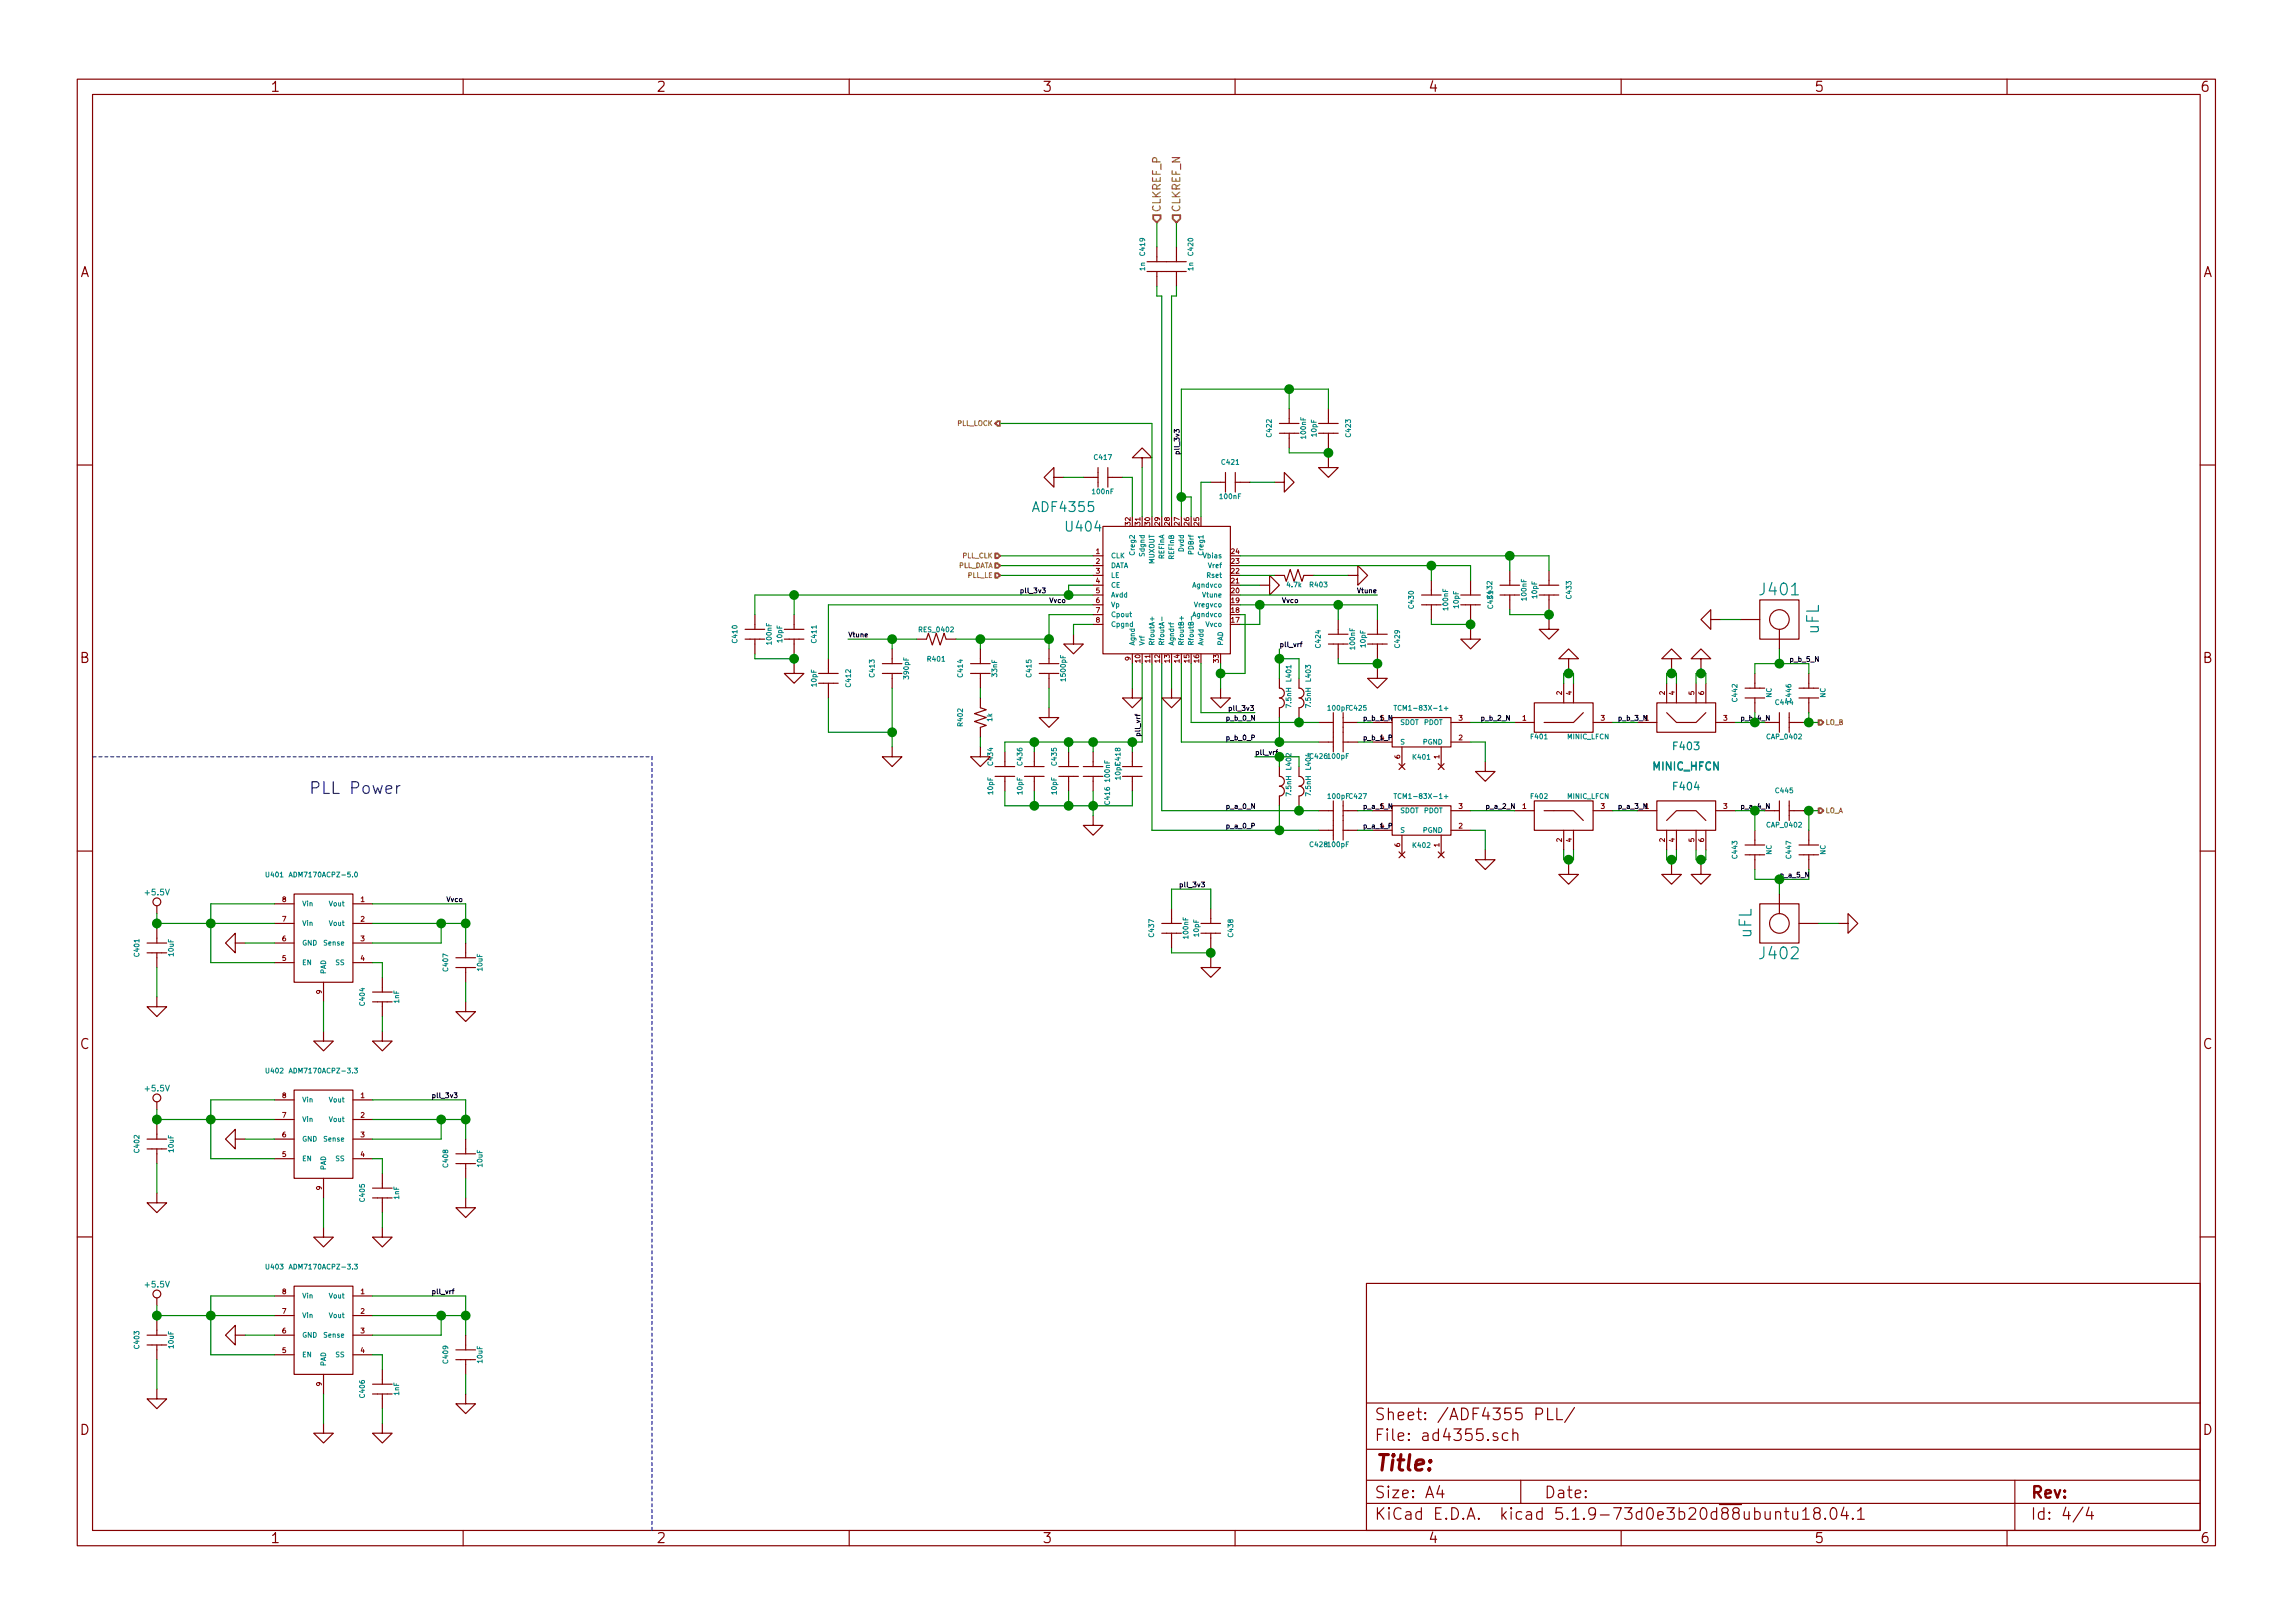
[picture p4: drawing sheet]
<svg xmlns="http://www.w3.org/2000/svg" width="297mm" height="210mm" viewBox="0 0 297 210" stroke-linecap="round" stroke-linejoin="round" font-family="sans-serif">
<defs><g id="words">
<text font-size="2.8" fill="#840000" x="178" y="190.5">Title:</text>
<g font-size="2.1" fill="#008484">
<text x="228.1" y="77.1">J401</text>
<text x="235.6" y="82.2" transform="rotate(-90 235.6 82.2)">uFL</text>
<text x="226.9" y="121.6" transform="rotate(-90 226.9 121.6)">uFL</text>
<text x="228.1" y="124.3">J402</text>
</g>
<text font-size="2.1" fill="#0000c2" x="40" y="102.9">PLL Power</text>
<g font-size="2.1" fill="#840000">
<text x="178" y="184">Sheet: /ADF4355 PLL/</text>
<text x="178" y="186.7">File: ad4355.sch</text>
<text x="178" y="196.9">KiCad E.D.A. kicad 5.1.9-73d0e3b20d88ubuntu18.04.1</text>
<text x="178" y="194.1">Size: A4</text>
<text x="200" y="194.1">Date:</text>
<text x="263" y="194.1">Rev:</text>
<text x="263" y="196.9">Id: 4/4</text>
</g>
<g font-size="1.8" fill="#840000">
<text x="35" y="11.9">1</text>
<text x="85" y="11.9">2</text>
<text x="135" y="11.9">3</text>
<text x="185" y="11.9">4</text>
<text x="235" y="11.9">5</text>
<text x="285" y="11.9">6</text>
<text x="10.4" y="35.9">A</text>
<text x="285.4" y="35.9">A</text>
<text x="10.4" y="85.9">B</text>
<text x="285.4" y="85.9">B</text>
<text x="10.4" y="135.9">C</text>
<text x="285.4" y="135.9">C</text>
<text x="10.4" y="185.9">D</text>
<text x="285.4" y="185.9">D</text>
<text x="35" y="199.9">1</text>
<text x="85" y="199.9">2</text>
<text x="135" y="199.9">3</text>
<text x="185" y="199.9">4</text>
<text x="235" y="199.9">5</text>
<text x="285" y="199.9">6</text>
</g>
<g font-size="1.8" fill="#008484">
<text x="134" y="66.3">ADF4355</text>
<text x="138.2" y="68.9">U404</text>
</g>
<g font-size="1.4" fill="#848400">
<text x="150.3" y="27.6" transform="rotate(-90 150.3 27.6)">CLKREF_P</text>
<text x="152.9" y="27.6" transform="rotate(-90 152.9 27.6)">CLKREF_N</text>
</g>
<g font-size="1.4" fill="#008484">
<text x="214.2" y="99.8">MINIC_HFCN</text>
<text x="216.9" y="97.2">F403</text>
<text x="216.9" y="102.4">F404</text>
</g>
<g font-size="1.1" fill="#008484">
<text x="18.9" y="116">+5.5V</text>
<text x="18.9" y="141.4">+5.5V</text>
<text x="18.9" y="166.8">+5.5V</text>
</g>
<g font-size=".9" fill="#008484">
<text x="148.3" y="35" transform="rotate(-90 148.3 35)">1n</text>
<text x="148.3" y="33" transform="rotate(-90 148.3 33)">C419</text>
<text x="154.6" y="35" transform="rotate(-90 154.6 35)">1n</text>
<text x="154.6" y="33" transform="rotate(-90 154.6 33)">C420</text>
<text x="141.8" y="59.6">C417</text>
<text x="164.7" y="56.5" transform="rotate(-90 164.7 56.5)">C422</text>
<text x="169.2" y="56.8" transform="rotate(-90 169.2 56.8)">100nF</text>
<text x="170.5" y="56.5" transform="rotate(-90 170.5 56.5)">10pF</text>
<text x="175" y="56.5" transform="rotate(-90 175 56.5)">C423</text>
<text x="141.6" y="64">100nF</text>
<text x="158.1" y="64.6">100nF</text>
<text x="158.3" y="60.2">C421</text>
<text x="147" y="71.7" transform="rotate(-90 147 71.7)">Creg2</text>
<text x="148.3" y="72" transform="rotate(-90 148.3 72)">Sdgnd</text>
<text x="153.3" y="71.4" transform="rotate(-90 153.3 71.4)">Dvdd</text>
<text x="154.6" y="71.7" transform="rotate(-90 154.6 71.7)">PDBrf</text>
<text x="155.9" y="71.7" transform="rotate(-90 155.9 71.7)">Creg1</text>
<text x="143.9" y="72.3">CLK</text>
<text x="143.9" y="73.6">DATA</text>
<text x="143.9" y="74.8">LE</text>
<text x="143.9" y="76.1">CE</text>
<text x="143.9" y="77.4">Avdd</text>
<text x="149.5" y="73" transform="rotate(-90 149.5 73)">MUXOUT</text>
<text x="150.8" y="72.4" transform="rotate(-90 150.8 72.4)">REFinA</text>
<text x="152.1" y="72.4" transform="rotate(-90 152.1 72.4)">REFinB</text>
<text x="154.6" y="76.1">Agndvco</text>
<text x="155.9" y="77.4">Vtune</text>
<text x="156" y="72.3">Vbias</text>
<text x="156.5" y="74.8">Rset</text>
<text x="156.6" y="73.6">Vref</text>
<text x="166.8" y="76.1">4.7k</text>
<text x="169.8" y="76.1">R403</text>
<text x="193.3" y="77.5" transform="rotate(-90 193.3 77.5)">C432</text>
<text x="197.7" y="77.7" transform="rotate(-90 197.7 77.7)">100nF</text>
<text x="199.1" y="77.5" transform="rotate(-90 199.1 77.5)">10pF</text>
<text x="203.6" y="77.5" transform="rotate(-90 203.6 77.5)">C433</text>
<text x="95.5" y="83.2" transform="rotate(-90 95.5 83.2)">C410</text>
<text x="99.9" y="83.4" transform="rotate(-90 99.9 83.4)">100nF</text>
<text x="101.3" y="83.2" transform="rotate(-90 101.3 83.2)">10pF</text>
<text x="105.8" y="83.2" transform="rotate(-90 105.8 83.2)">C411</text>
<text x="119.2" y="81.9">RES_0402</text>
<text x="143.9" y="78.7">Vp</text>
<text x="143.9" y="79.9">Cpout</text>
<text x="143.9" y="81.2">Cpgnd</text>
<text x="147" y="83.7" transform="rotate(-90 147 83.7)">Agnd</text>
<text x="148.3" y="83.7" transform="rotate(-90 148.3 83.7)">Vrf</text>
<text x="149.5" y="83.7" transform="rotate(-90 149.5 83.7)">RfoutA+</text>
<text x="150.8" y="83.7" transform="rotate(-90 150.8 83.7)">RfoutA-</text>
<text x="152.1" y="83.7" transform="rotate(-90 152.1 83.7)">Agndrf</text>
<text x="153.3" y="83.7" transform="rotate(-90 153.3 83.7)">RfoutB+</text>
<text x="154.6" y="79.9">Agndvco</text>
<text x="154.6" y="83.7" transform="rotate(-90 154.6 83.7)">RfoutB-</text>
<text x="154.9" y="78.7">Vregvco</text>
<text x="155.9" y="83.7" transform="rotate(-90 155.9 83.7)">Avdd</text>
<text x="156.3" y="81.2">Vvco</text>
<text x="158.4" y="83.7" transform="rotate(-90 158.4 83.7)">PAD</text>
<text x="171.1" y="83.8" transform="rotate(-90 171.1 83.8)">C424</text>
<text x="176.9" y="83.8" transform="rotate(-90 176.9 83.8)">10pF</text>
<text x="181.3" y="83.8" transform="rotate(-90 181.3 83.8)">C429</text>
<text x="183.1" y="78.8" transform="rotate(-90 183.1 78.8)">C430</text>
<text x="187.6" y="79" transform="rotate(-90 187.6 79)">100nF</text>
<text x="189" y="78.7" transform="rotate(-90 189 78.7)">10pF</text>
<text x="193.4" y="78.8" transform="rotate(-90 193.4 78.8)">C431</text>
<text x="105.8" y="88.9" transform="rotate(-90 105.8 88.9)">10pF</text>
<text x="110.2" y="88.9" transform="rotate(-90 110.2 88.9)">C412</text>
<text x="113.3" y="87.6" transform="rotate(-90 113.3 87.6)">C413</text>
<text x="117.7" y="87.9" transform="rotate(-90 117.7 87.9)">390pF</text>
<text x="120.2" y="85.7">R401</text>
<text x="124.7" y="87.6" transform="rotate(-90 124.7 87.6)">C414</text>
<text x="129.2" y="87.6" transform="rotate(-90 129.2 87.6)">33nF</text>
<text x="133.6" y="87.6" transform="rotate(-90 133.6 87.6)">C415</text>
<text x="138" y="88.1" transform="rotate(-90 138 88.1)">1500pF</text>
<text x="167.3" y="88.2" transform="rotate(-90 167.3 88.2)">L401</text>
<text x="169.8" y="88.2" transform="rotate(-90 169.8 88.2)">L403</text>
<text x="175.5" y="84.1" transform="rotate(-90 175.5 84.1)">100nF</text>
<text x="124.7" y="94" transform="rotate(-90 124.7 94)">R402</text>
<text x="128.5" y="93.4" transform="rotate(-90 128.5 93.4)">1k</text>
<text x="167.3" y="91.6" transform="rotate(-90 167.3 91.6)">7.5nH</text>
<text x="169.8" y="91.6" transform="rotate(-90 169.8 91.6)">7.5nH</text>
<text x="172.1" y="92">100pF C425</text>
<text x="181.3" y="92">TCM1-83X-1+</text>
<text x="181.4" y="93.9">SDOT</text>
<text x="184.5" y="93.9">PDOT</text>
<text x="198.4" y="95.8">F401</text>
<text x="203.1" y="95.8">MINIC_LFCN</text>
<text x="225" y="90.8" transform="rotate(-90 225 90.8)">C442</text>
<text x="229" y="95.8">CAP_0402</text>
<text x="229.5" y="90.4" transform="rotate(-90 229.5 90.4)">NC</text>
<text x="230.1" y="91.3">C444</text>
<text x="232" y="90.8" transform="rotate(-90 232 90.8)">C446</text>
<text x="236.5" y="90.4" transform="rotate(-90 236.5 90.4)">NC</text>
<text x="128.6" y="99.1" transform="rotate(-90 128.6 99.1)">C434</text>
<text x="132.4" y="99.1" transform="rotate(-90 132.4 99.1)">C436</text>
<text x="136.9" y="99.1" transform="rotate(-90 136.9 99.1)">C435</text>
<text x="143.8" y="101.2" transform="rotate(-90 143.8 101.2)">100nF</text>
<text x="145.1" y="101" transform="rotate(-90 145.1 101)">10pFC418</text>
<text x="167.3" y="99.7" transform="rotate(-90 167.3 99.7)">L402</text>
<text x="169.8" y="98.3">C426</text>
<text x="169.8" y="99.7" transform="rotate(-90 169.8 99.7)">L404</text>
<text x="172.1" y="98.3">100pF</text>
<text x="181.4" y="96.4">S</text>
<text x="183.1" y="98.4">K401</text>
<text x="184.4" y="96.4">PGND</text>
<text x="128.6" y="102.9" transform="rotate(-90 128.6 102.9)">10pF</text>
<text x="132.4" y="102.9" transform="rotate(-90 132.4 102.9)">10pF</text>
<text x="136.9" y="102.9" transform="rotate(-90 136.9 102.9)">10pF</text>
<text x="143.8" y="104.2" transform="rotate(-90 143.8 104.2)">C416</text>
<text x="167.3" y="103" transform="rotate(-90 167.3 103)">7.5nH</text>
<text x="169.8" y="103" transform="rotate(-90 169.8 103)">7.5nH</text>
<text x="172.1" y="103.5">100pF C427</text>
<text x="181.3" y="103.5">TCM1-83X-1+</text>
<text x="181.4" y="107.9">S</text>
<text x="181.4" y="105.3">SDOT</text>
<text x="184.4" y="107.9">PGND</text>
<text x="184.5" y="105.3">PDOT</text>
<text x="198.4" y="103.5">F402</text>
<text x="203.1" y="103.5">MINIC_LFCN</text>
<text x="229" y="107.2">CAP_0402</text>
<text x="230.1" y="102.7">C445</text>
<text x="34.5" y="113.6">U401</text>
<text x="38" y="113.6">ADM7170ACPZ-5.0</text>
<text x="169.8" y="109.7">C428</text>
<text x="172.1" y="109.7">100pF</text>
<text x="183.1" y="109.8">K402</text>
<text x="225" y="111.1" transform="rotate(-90 225 111.1)">C443</text>
<text x="229.5" y="110.7" transform="rotate(-90 229.5 110.7)">NC</text>
<text x="232" y="111.1" transform="rotate(-90 232 111.1)">C447</text>
<text x="236.5" y="110.7" transform="rotate(-90 236.5 110.7)">NC</text>
<text x="39.1" y="119.9">Vin</text>
<text x="39.1" y="117.4">Vin</text>
<text x="42.7" y="117.4">Vout</text>
<text x="42.7" y="119.9">Vout</text>
<text x="18" y="123.8" transform="rotate(-90 18 123.8)">C401</text>
<text x="22.5" y="123.8" transform="rotate(-90 22.5 123.8)">10uF</text>
<text x="39.1" y="125">EN</text>
<text x="39.1" y="122.5">GND</text>
<text x="42.1" y="122.5">Sense</text>
<text x="43.5" y="125">SS</text>
<text x="58" y="125.7" transform="rotate(-90 58 125.7)">C407</text>
<text x="62.5" y="125.7" transform="rotate(-90 62.5 125.7)">10uF</text>
<text x="149.5" y="121.3" transform="rotate(-90 149.5 121.3)">C437</text>
<text x="153.9" y="121.5" transform="rotate(-90 153.9 121.5)">100nF</text>
<text x="155.3" y="121.3" transform="rotate(-90 155.3 121.3)">10pF</text>
<text x="159.7" y="121.3" transform="rotate(-90 159.7 121.3)">C438</text>
<text x="42.2" y="126.2" transform="rotate(-90 42.2 126.2)">PAD</text>
<text x="47.2" y="130.2" transform="rotate(-90 47.2 130.2)">C404</text>
<text x="51.7" y="129.9" transform="rotate(-90 51.7 129.9)">1nF</text>
<text x="34.5" y="139">U402</text>
<text x="38" y="139">ADM7170ACPZ-3.3</text>
<text x="39.1" y="142.8">Vin</text>
<text x="42.7" y="142.8">Vout</text>
<text x="18" y="149.2" transform="rotate(-90 18 149.2)">C402</text>
<text x="22.5" y="149.2" transform="rotate(-90 22.5 149.2)">10uF</text>
<text x="39.1" y="147.9">GND</text>
<text x="39.1" y="145.3">Vin</text>
<text x="42.1" y="147.9">Sense</text>
<text x="42.7" y="145.3">Vout</text>
<text x="39.1" y="150.4">EN</text>
<text x="42.2" y="151.6" transform="rotate(-90 42.2 151.6)">PAD</text>
<text x="43.5" y="150.4">SS</text>
<text x="47.2" y="155.6" transform="rotate(-90 47.2 155.6)">C405</text>
<text x="51.7" y="155.3" transform="rotate(-90 51.7 155.3)">1nF</text>
<text x="58" y="151.1" transform="rotate(-90 58 151.1)">C408</text>
<text x="62.5" y="151.1" transform="rotate(-90 62.5 151.1)">10uF</text>
<text x="34.5" y="164.4">U403</text>
<text x="38" y="164.4">ADM7170ACPZ-3.3</text>
<text x="39.1" y="173.3">GND</text>
<text x="39.1" y="170.7">Vin</text>
<text x="39.1" y="168.2">Vin</text>
<text x="42.1" y="173.3">Sense</text>
<text x="42.7" y="168.2">Vout</text>
<text x="42.7" y="170.7">Vout</text>
<text x="18" y="174.6" transform="rotate(-90 18 174.6)">C403</text>
<text x="22.5" y="174.6" transform="rotate(-90 22.5 174.6)">10uF</text>
<text x="39.1" y="175.8">EN</text>
<text x="42.2" y="177" transform="rotate(-90 42.2 177)">PAD</text>
<text x="43.5" y="175.8">SS</text>
<text x="58" y="176.5" transform="rotate(-90 58 176.5)">C409</text>
<text x="62.5" y="176.5" transform="rotate(-90 62.5 176.5)">10uF</text>
<text x="47.2" y="181" transform="rotate(-90 47.2 181)">C406</text>
<text x="51.7" y="180.7" transform="rotate(-90 51.7 180.7)">1nF</text>
</g>
<g font-size=".9" fill="#848400">
<text x="124" y="55.2">PLL_LOCK</text>
<text x="124" y="73.6">PLL_DATA</text>
<text x="124.7" y="72.3">PLL_CLK</text>
<text x="125.3" y="74.8">PLL_LE</text>
<text x="236.5" y="93.9">LO_B</text>
<text x="236.5" y="105.3">LO_A</text>
</g>
<g font-size=".9">
<text x="152.8" y="58.5" transform="rotate(-90 152.8 58.5)">pll_3v3</text>
<text x="132.1" y="76.9">pll_3v3</text>
<text x="176" y="76.9">Vtune</text>
<text x="109.9" y="82.6">Vtune</text>
<text x="135.9" y="78.1">Vvco</text>
<text x="165.7" y="83.8">pll_vrf</text>
<text x="166.2" y="78.1">Vvco</text>
<text x="231.8" y="85.7">p_b_5_N</text>
<text x="147.7" y="95.5" transform="rotate(-90 147.7 95.5)">pll_vrf</text>
<text x="158.7" y="95.9">p_b_0_P</text>
<text x="158.7" y="93.4">p_b_0_N</text>
<text x="159.6" y="92.1">pll_3v3</text>
<text x="176.5" y="95.9">p_b_1_P</text>
<text x="176.5" y="93.4">p_b_1_N</text>
<text x="178.8" y="95.9">4</text>
<text x="178.8" y="93.4">5</text>
<text x="191.8" y="93.4">p_b_2_N</text>
<text x="209.5" y="93.4">p_b_3_N1</text>
<text x="225.4" y="93.4">p_b_4_N</text>
<text x="162.6" y="97.8">pll_vrf</text>
<text x="158.7" y="107.3">p_a_0_P</text>
<text x="158.7" y="104.8">p_a_0_N</text>
<text x="176.5" y="104.8">p_a_1_N</text>
<text x="176.5" y="107.3">p_a_1_P</text>
<text x="178.8" y="107.3">4</text>
<text x="178.8" y="104.8">5</text>
<text x="192.4" y="104.8">p_a_2_N</text>
<text x="209.5" y="104.8">p_a_3_N1</text>
<text x="225.4" y="104.8">p_a_4_N</text>
<text x="230.5" y="113.7">p_a_5_N</text>
<text x="57.8" y="116.9">Vvco</text>
<text x="153.2" y="115">pll_3v3</text>
<text x="55.9" y="142.3">pll_3v3</text>
<text x="55.9" y="167.7">pll_vrf</text>
</g>
<g font-size=".9" fill="#840000">
<text x="142" y="71.8">1</text>
<text x="146.5" y="68" transform="rotate(-90 146.5 68)">32</text>
<text x="147.7" y="68" transform="rotate(-90 147.7 68)">31</text>
<text x="149" y="68" transform="rotate(-90 149 68)">30</text>
<text x="150.3" y="68" transform="rotate(-90 150.3 68)">29</text>
<text x="151.5" y="68" transform="rotate(-90 151.5 68)">28</text>
<text x="152.8" y="68" transform="rotate(-90 152.8 68)">27</text>
<text x="154.1" y="68" transform="rotate(-90 154.1 68)">26</text>
<text x="155.3" y="68" transform="rotate(-90 155.3 68)">25</text>
<text x="159.5" y="71.8">24</text>
<text x="142" y="73">2</text>
<text x="142" y="74.3">3</text>
<text x="142" y="75.6">4</text>
<text x="142" y="76.9">5</text>
<text x="159.5" y="76.9">20</text>
<text x="159.5" y="75.6">21</text>
<text x="159.5" y="74.3">22</text>
<text x="159.5" y="73">23</text>
<text x="142" y="78.1">6</text>
<text x="142" y="79.4">7</text>
<text x="142" y="80.7">8</text>
<text x="159.5" y="80.7">17</text>
<text x="159.5" y="79.4">18</text>
<text x="159.5" y="78.1">19</text>
<text x="146.5" y="85.6" transform="rotate(-90 146.5 85.6)">9</text>
<text x="147.7" y="85.8" transform="rotate(-90 147.7 85.8)">10</text>
<text x="149" y="85.8" transform="rotate(-90 149 85.8)">11</text>
<text x="150.3" y="85.8" transform="rotate(-90 150.3 85.8)">12</text>
<text x="151.5" y="85.8" transform="rotate(-90 151.5 85.8)">13</text>
<text x="152.8" y="85.8" transform="rotate(-90 152.8 85.8)">14</text>
<text x="154.1" y="85.8" transform="rotate(-90 154.1 85.8)">15</text>
<text x="155.3" y="85.8" transform="rotate(-90 155.3 85.8)">16</text>
<text x="157.9" y="85.8" transform="rotate(-90 157.9 85.8)">33</text>
<text x="189" y="95.9">2</text>
<text x="189" y="93.4">3</text>
<text x="197.3" y="93.4">1</text>
<text x="202.3" y="90" transform="rotate(-90 202.3 90)">2</text>
<text x="203.6" y="90" transform="rotate(-90 203.6 90)">4</text>
<text x="207.4" y="93.4">3</text>
<text x="215.7" y="90" transform="rotate(-90 215.7 90)">2</text>
<text x="216.9" y="90" transform="rotate(-90 216.9 90)">4</text>
<text x="219.5" y="90" transform="rotate(-90 219.5 90)">5</text>
<text x="220.8" y="90" transform="rotate(-90 220.8 90)">6</text>
<text x="223.3" y="93.4">3</text>
<text x="181.4" y="98.3" transform="rotate(-90 181.4 98.3)">6</text>
<text x="186.5" y="98.3" transform="rotate(-90 186.5 98.3)">1</text>
<text x="189" y="107.3">2</text>
<text x="189" y="104.8">3</text>
<text x="197.3" y="104.8">1</text>
<text x="207.4" y="104.8">3</text>
<text x="223.3" y="104.8">3</text>
<text x="181.4" y="109.7" transform="rotate(-90 181.4 109.7)">6</text>
<text x="186.5" y="109.7" transform="rotate(-90 186.5 109.7)">1</text>
<text x="202.3" y="109.1" transform="rotate(-90 202.3 109.1)">2</text>
<text x="203.6" y="109.1" transform="rotate(-90 203.6 109.1)">4</text>
<text x="215.7" y="109.1" transform="rotate(-90 215.7 109.1)">2</text>
<text x="216.9" y="109.1" transform="rotate(-90 216.9 109.1)">4</text>
<text x="219.5" y="109.1" transform="rotate(-90 219.5 109.1)">5</text>
<text x="220.8" y="109.1" transform="rotate(-90 220.8 109.1)">6</text>
<text x="36.6" y="119.4">7</text>
<text x="36.6" y="116.9">8</text>
<text x="46.8" y="116.9">1</text>
<text x="46.8" y="119.4">2</text>
<text x="36.6" y="124.5">5</text>
<text x="36.6" y="121.9">6</text>
<text x="46.8" y="121.9">3</text>
<text x="46.8" y="124.5">4</text>
<text x="41.7" y="128.7" transform="rotate(-90 41.7 128.7)">9</text>
<text x="36.6" y="142.3">8</text>
<text x="46.8" y="142.3">1</text>
<text x="36.6" y="149.9">5</text>
<text x="36.6" y="147.3">6</text>
<text x="36.6" y="144.8">7</text>
<text x="46.8" y="144.8">2</text>
<text x="46.8" y="147.3">3</text>
<text x="46.8" y="149.9">4</text>
<text x="41.7" y="154.1" transform="rotate(-90 41.7 154.1)">9</text>
<text x="36.6" y="167.7">8</text>
<text x="46.8" y="167.7">1</text>
<text x="36.6" y="172.7">6</text>
<text x="36.6" y="170.2">7</text>
<text x="46.8" y="170.2">2</text>
<text x="46.8" y="172.7">3</text>
<text x="36.6" y="175.3">5</text>
<text x="41.7" y="179.5" transform="rotate(-90 41.7 179.5)">9</text>
<text x="46.8" y="175.3">4</text>
</g>
</g></defs>
<g fill="none" stroke="#840000" stroke-width=".15">
<path d="M10 10.3h277v189.9h-277zM12 12.2h273v186.1h-273zM60 10.3v1.9M110 10.3v1.9M160 10.3v1.9M210 10.3v1.9M260 10.3v1.9M148.6 33.9h5.1M148.6 35.2h5.1M149.9 32v1.9M149.9 35.2v1.9M152.4 32v1.9"/>
<path d="M152.4 35.2v1.9M148 59.3h1.2l-1.2-1.3-1.3 1.3h1.3v1.3M165.7 54.9h2.6M165.7 56.1h2.6M167 53v1.9M167 56.1v1.9M170.8 54.9h2.6M170.8 56.1h2.6M172.1 59.3v1.3h-1.3l1.3 1.2 1.3-1.2h-1.3M172.1 53v1.9M172.1 56.1v1.9M10 60.2h2"/>
<path d="M97.8 79.6v1.9M102.9 79.6v1.9M136.5 61.8v-1.2l-1.2 1.2 1.2 1.3v-1.3h1.3M140.3 61.8h1.9M141.6 72h1.3M141.6 73.3h1.3M141.6 74.5h1.3M141.6 75.8h1.3M141.6 77.1h1.3M141.6 78.4h1.3M141.6 79.6h1.3M142.2 60.6v2.5"/>
<path d="M142.9 68.2h16.5v16.5h-16.5zM143.5 61.8h1.9M143.5 60.6v2.5M156.8 62.5h1.9M158.7 61.2v2.5M160 62.5h1.9M160 61.2v2.5M163.2 75.8h1.3v1.3l1.2-1.3-1.2-1.3v1.3M165.1 62.5h1.3v-1.3l1.2 1.3-1.2 1.2v-1.2M165.1 74.5h1.3l.2 .8 .5-1.5 .5 1.5 .5-1.5 .6 1.5 .2-.8h1.3M174.6 74.5h1.3v1.3l1.3-1.3-1.3-1.2v1.2M184.1 77.1h2.6"/>
<path d="M184.1 78.4h2.6M185.4 75.2v1.9M185.4 78.4v1.9M189.2 77.1h2.6M189.2 78.4h2.6M190.5 75.2v1.9M190.5 78.4v1.9M194.3 75.8h2.5M194.3 77.1h2.5M195.6 73.9v1.9M195.6 77.1v1.9M199.4 75.8h2.5"/>
<path d="M199.4 77.1h2.5M200.7 73.9v1.9M200.7 77.1v1.9M228 77.7h5v5.1h-5zM285 60.2h2M96.5 81.5h2.6M96.5 82.8h2.6M97.8 82.8v1.9M101.6 81.5h2.5M101.6 82.8h2.5M102.9 86v1.2h-1.3l1.3 1.3 1.2-1.3h-1.2M102.9 82.8v1.9"/>
<path d="M106 87.2h2.6M106 88.5h2.6M107.3 85.3v1.9M107.3 88.5v1.9M114.3 87.2h2.5M114.3 86h2.5M115.6 96.8v1.2h1.2l-1.2 1.3-1.3-1.3h1.3M115.6 84.1v1.9M115.6 87.2v1.9M118.7 82.8h1.3l.3-.8 .5 1.6 .5-1.6 .5 1.6 .5-1.6 .3 .8h1.2M125.7 87.2h2.6M125.7 86h2.6"/>
<path d="M127 96.8v1.2h1.3l-1.3 1.3-1.3-1.3h1.3M127 90.4v1.3l.8 .2-1.6 .6 1.6 .5-1.6 .5 1.6 .5-.8 .2v1.3M127 84.1v1.9M127 87.2v1.9M128.9 99.3h2.5M130.2 97.4v1.9M132.7 99.3h2.6M134 97.4v1.9M134.6 87.2h2.6M134.6 86h2.6M135.9 91.7v1.3h1.3l-1.3 1.2-1.3-1.2h1.3M135.9 84.1v1.9"/>
<path d="M135.9 87.2v1.9M137.2 99.3h2.5M138.4 97.4v1.9M139.1 82.2v1.2h1.2l-1.2 1.3-1.3-1.3h1.3M140.3 99.3h2.6M141.6 97.4v1.9M141.6 80.9h1.3M145.4 99.3h2.6M146.7 89.1v1.3h1.3l-1.3 1.3-1.3-1.3h1.3M146.7 84.7v1.3M146.7 97.4v1.9M151.8 89.1v1.3h1.2l-1.2 1.3-1.3-1.3h1.3"/>
<path d="M158.1 89.1v1.3h1.3l-1.3 1.3-1.3-1.3h1.3M165.7 87.9v1.2a.63 .63 0 0 1 .7 .7 .63 .63 0 0 1-.7 .6 .63 .63 0 0 1 .7 .7 .63 .63 0 0 1-.7 .6v1.3M165.7 99.3v1.3a.63 .63 0 0 1 .7 .6 .63 .63 0 0 1-.7 .6 .63 .63 0 0 1 .7 .7 .63 .63 0 0 1-.7 .6v1.3M168.3 99.3v1.3a.63 .63 0 0 1 .6 .6 .63 .63 0 0 1-.6 .6 .63 .63 0 0 1 .6 .7 .63 .63 0 0 1-.6 .6v1.3M168.3 87.9v1.2a.63 .63 0 0 1 .6 .7 .63 .63 0 0 1-.6 .6 .63 .63 0 0 1 .6 .7 .63 .63 0 0 1-.6 .6v1.3M170.8 93.6h1.9M170.8 96.1h1.9M172.1 82.2h2.5M172.1 83.4h2.5M172.7 92.3v5.1M173.4 80.3v1.9M173.4 83.4v1.9"/>
<path d="M174 93.6h1.9M174 92.3v5.1M174 96.1h1.9M177.2 82.2h2.5M177.2 83.4h2.5M177.8 93.6h2.5M177.8 96.1h2.5M178.4 86.6v1.3h-1.2l1.2 1.2 1.3-1.2h-1.3M178.4 80.3v1.9M178.4 83.4v1.9M180.3 93h7.7v3.8h-7.7zM181.2 98.9l.8 .8"/>
<path d="M181.6 96.8v2.5M182 98.9l-.8 .8M186.3 98.9l.8 .8M186.7 96.8v2.5M187.1 98.9l-.8 .8M188 93.6h2.5M188 96.1h2.5M190.5 81.5v1.3h-1.3l1.3 1.3 1.3-1.3h-1.3M192.4 98.7v1.2h1.3l-1.3 1.3-1.3-1.3h1.3M196.2 93.6h2.6M198.8 91.1h7.6v3.8h-7.6zM200.7 80.3v1.2h-1.3l1.3 1.3 1.2-1.3h-1.2"/>
<path d="M202.6 88.5v2.6M203.2 85.3h1.3l-1.3-1.2-1.3 1.2h1.3v1.3M203.8 88.5v2.6M205.1 92.3l-1.3 1.3h-3.8M206.4 93.6h2.5M212.1 93.6h2.5M214.6 91.1h7.6v3.8h-7.6zM215.9 92.3l1.3 1.3h2.5l1.3-1.3M215.9 88.5v2.6M216.5 85.3h1.3l-1.3-1.2-1.2 1.2h1.2v1.3M217.2 88.5v2.6M219.7 88.5v2.6"/>
<path d="M220.3 85.3h1.3l-1.3-1.2-1.2 1.2h1.2v1.3M221 88.5v2.6M221.6 80.3v1.2l-1.3-1.2 1.3-1.3v1.3h1.3M222.2 93.6h2.6M225.4 80.3h2.6M226.1 90.4h2.5M226.1 89.1h2.5M227.3 87.2v1.9M227.3 90.4v1.9M228.6 93.6h1.9M230.5 81.5v2.6M230.5 92.3v2.6"/>
<path d="M231.8 93.6h1.9M231.8 92.3v2.6M233 90.4h2.6M233 89.1h2.6M234.3 87.2v1.9M234.3 90.4v1.9M10 110.3h2M20.3 117.3v1.1M35.6 119.6h2.5M35.6 117.1h2.5M38.1 115.8h7.6v11.4h-7.6zM45.7 119.6h2.6"/>
<path d="M45.7 117.1h2.6M128.9 100.6h2.5M130.2 100.6v1.9M132.7 100.6h2.6M134 100.6v1.9M137.2 100.6h2.5M138.4 100.6v1.9M140.3 100.6h2.6M141.6 105.7v1.2h1.3l-1.3 1.3-1.3-1.3h1.3M141.6 100.6v1.9M145.4 100.6h2.6M146.7 100.6v1.9"/>
<path d="M150.5 119.6h2.5M151.8 117.7v1.9M155.6 119.6h2.5M156.8 117.7v1.9M170.8 105h1.9M170.8 107.6h1.9M172.7 103.8v5M174 105h1.9M174 103.8v5M174 107.6h1.9M177.8 105h2.5M177.8 107.6h2.5"/>
<path d="M180.3 104.4h7.7v3.8h-7.7zM181.2 110.4l.8 .7M181.6 108.2v2.5M182 110.4l-.8 .7M186.3 110.4l.8 .7M186.7 108.2v2.5M187.1 110.4l-.8 .7M188 105h2.5M188 107.6h2.5M192.4 110.1v1.3h1.3l-1.3 1.2-1.3-1.2h1.3M196.2 105h2.6M198.8 103.8h7.6v3.8h-7.6z"/>
<path d="M200 105h3.8l1.3 1.3M202.6 107.6v2.5M203.2 112v1.3h-1.3l1.3 1.2 1.3-1.2h-1.3M203.8 107.6v2.5M206.4 105h2.5M212.1 105h2.5M214.6 103.8h7.6v3.8h-7.6zM215.9 106.3l1.3-1.3h2.5l1.3 1.3M215.9 107.6v2.5M216.5 112v1.3h-1.2l1.2 1.2 1.3-1.2h-1.3M217.2 107.6v2.5M219.7 107.6v2.5"/>
<path d="M220.3 112v1.3h-1.2l1.2 1.2 1.3-1.2h-1.3M221 107.6v2.5M222.2 105h2.6M226.1 109.5h2.5M226.1 110.7h2.5M227.3 107.6v1.9M227.3 110.7v1.9M228 117.1h5v5.1h-5zM228.6 105h1.9M230.5 103.8v2.5M230.5 115.8v2.6M231.8 105h1.9"/>
<path d="M231.8 103.8v2.5M233 119.6h2.6M233 109.5h2.6M233 110.7h2.6M234.3 107.6v1.9M234.3 110.7v1.9M238.1 119.6h1.3v-1.2l1.3 1.2-1.3 1.3v-1.3M285 110.3h2M19 122.2h2.6M19 123.4h2.6M20.3 129.2v1.2h1.3l-1.3 1.3-1.3-1.3h1.3M20.3 120.3v1.9"/>
<path d="M20.3 123.4v1.9M30.5 122.2v-1.3l-1.3 1.3 1.3 1.2v-1.2h1.2M35.6 122.2h2.5M35.6 124.7h2.5M41.9 133.6v1.3h1.3l-1.3 1.2-1.3-1.2h1.3M41.9 127.2v2.6M45.7 122.2h2.6M45.7 124.7h2.6M48.3 128.5h2.5M48.3 129.8h2.5M49.5 133.6v1.3h1.3l-1.3 1.2-1.2-1.2h1.2M49.5 126.6v1.9"/>
<path d="M49.5 129.8v1.9M59.1 124.1h2.5M59.1 125.3h2.5M60.3 129.8v1.3h1.3l-1.3 1.2-1.2-1.2h1.2M60.3 122.2v1.9M60.3 125.3v1.9M150.5 120.9h2.5M151.8 120.9v1.9M155.6 120.9h2.5M156.8 124.1v1.2h-1.2l1.2 1.3 1.3-1.3h-1.3M156.8 120.9v1.9M19 147.6h2.6"/>
<path d="M19 148.8h2.6M20.3 154.6v1.2h1.3l-1.3 1.3-1.3-1.3h1.3M20.3 142.7v1.1M20.3 145.7v1.9M20.3 148.8v1.9M30.5 147.6v-1.3l-1.3 1.3 1.3 1.2v-1.2h1.2M35.6 147.6h2.5M35.6 142.5h2.5M35.6 145h2.5M35.6 150.1h2.5M38.1 141.2h7.6v11.4h-7.6zM41.9 159v1.3h1.3l-1.3 1.2-1.3-1.2h1.3"/>
<path d="M41.9 152.6v2.6M45.7 147.6h2.6M45.7 142.5h2.6M45.7 145h2.6M45.7 150.1h2.6M48.3 153.9h2.5M48.3 155.2h2.5M49.5 159v1.3h1.3l-1.3 1.2-1.2-1.2h1.2M49.5 152v1.9M49.5 155.2v1.9M59.1 149.5h2.5M59.1 150.7h2.5"/>
<path d="M60.3 155.2v1.3h1.3l-1.3 1.2-1.2-1.2h1.2M60.3 147.6v1.9M60.3 150.7v1.9M10 160.2h2M19 173h2.6M19 174.2h2.6M20.3 180v1.2h1.3l-1.3 1.3-1.3-1.3h1.3M20.3 168.1v1.1M20.3 171.1v1.9M20.3 174.2v1.9M30.5 173v-1.3l-1.3 1.3 1.3 1.2v-1.2h1.2M35.6 173h2.5"/>
<path d="M35.6 167.9h2.5M35.6 170.4h2.5M35.6 175.5h2.5M38.1 166.6h7.6v11.4h-7.6zM41.9 178v2.6M45.7 173h2.6M45.7 167.9h2.6M45.7 170.4h2.6M45.7 175.5h2.6M48.3 179.3h2.5M49.5 177.4v1.9M59.1 174.9h2.5"/>
<path d="M59.1 176.1h2.5M60.3 173v1.9M60.3 176.1v1.9M177 166.3h108v32h-108zM285 160.2h2M41.9 184.4v1.3h1.3l-1.3 1.2-1.3-1.2h1.3M48.3 180.6h2.5M49.5 184.4v1.3h1.3l-1.3 1.2-1.2-1.2h1.2M49.5 180.6v1.9M60 198.3v1.9M60.3 180.6v1.3h1.3l-1.3 1.2-1.2-1.2h1.2M110 198.3v1.9"/>
<path d="M160 198.3v1.9M177 194.8h108M177 191.8h108M177 187.8h108M177 181.8h108M186.5 192.5l-.4 1h1M186.8 193v1M194 185.7l-.4-.1-.1 .1-.1 .2a.48 .48 0 0 0 .6 .3l.1 .1-.1 .2-.2 .1-.4-.1M195.3 185.7a.5 .5 0 0 0-.6 0l-.1 .6a.47 .47 0 0 0 .6 .3l.1-.1M196 185.7a.38 .38 0 0 1 .6 .1v.8M196 185.1v1.5M197 191.8v3"/>
<path d="M199 183.2l.7-.1a.41 .41 0 0 0-.2-.7h-.5v1.5M200.5 182.4v1.5h.7M201.7 182.4v1.5h.7M204 182.3l-1.3 2M210 198.3v1.9M230 196a.38 .38 0 0 1 .7 0v.8M230 195.8v1M231.2 195.8h.5M231.4 195.3v1.3v.1l.3 .1M232.2 195.8v.8l.1 .1a.4 .4 0 0 0 .6 0M232.9 195.8v1M233.5 195.8l.4-.5v1.5"/>
<path d="M233.5 196.8h.9M235.2 196l-.1-.1-.2-.2 .2-.3a.48 .48 0 0 1 .6 .1l.1 .1a.3 .3 0 0 1-.3 .4h-.3a.48 .48 0 0 0-.1 .7 .53 .53 0 0 0 .6 0 .51 .51 0 0 0-.2-.7M236.4 196.7v.1v-.1v.1M237.3 195.4a.36 .36 0 0 1 .6 .2 .77 .77 0 0 1-.5 1.2 1 1 0 0 1-.1-1.4zM238.9 195.2l-.4 1.1h.9M239.2 195.8v1M240 196.7h.1l-.1 .1-.1-.1h.1v.1M240.6 195.8l.3-.3 .2-.2v1.5M240.6 196.8h.9M260 198.3v1.9M261 191.8v6.5M269.8 195.2l-1.2 2"/>
<path d="M270.6 195.2l-.3 1.1h.9M271 195.8v1"/>
<circle cx="230.5" cy="80.3" r="1.27"/>
<circle cx="20.3" cy="116.8" r=".51"/>
<circle cx="230.5" cy="119.6" r="1.27"/>
<circle cx="20.3" cy="142.2" r=".51"/>
<circle cx="20.3" cy="167.6" r=".51"/>
</g>
<g fill="none" stroke="#008484" stroke-width=".13">
<path d="M146.4 79.5h.2M146.4 79.3v.5l.2 .1M149.3 79.9v.5M150.5 79.9v.5M153.1 79.9v.4M149 80.2h.5M151.4 80.7l.1 .1h.5M151.6 80.7v.2M152.8 80.1h.5M180.6 91.4h.3M180.7 91.4v.6M187.1 91.8h.5"/>
<path d="M187.3 91.5v.5M37.4 113.6l.2-.6 .3 .6M37.5 113.4h.3M46 113h.1a.31 .31 0 0 1 .2 .3 .31 .31 0 0 1-.3 .3l-.1-.2zM180.6 102.8h.3M180.7 102.8v.6M187.1 103.2h.5M187.3 103v.4M37.4 139l.2-.6 .3 .6M37.5 138.8h.3M45.9 138.4h.4l-.2 .2 .2 .1v.2l-.1 .1-.3-.1M37.4 164.4l.2-.6 .3 .6"/>
<path d="M37.5 164.2h.3M45.9 163.8h.4l-.2 .2 .2 .1v.2l-.1 .1-.3-.1"/>
</g>
<path d="M12.1 98h72.4M84.5 98v100.4" fill="none" stroke="#0000c2" stroke-width=".15" stroke-dasharray=".4 .4"/>
<g fill="none" stroke="#008400" stroke-width=".15">
<path d="M149.9 37.1v1.2h.6v28.6M149.9 28.8v3.2M152.4 37.1v1.2h-.6v28.6M152.4 28.8v3.2M129.5 54.9h19.7v12M167 50.4v2.6M167 58v.7h5.1M172.1 53v-2.6h-19.1v16.5M172.1 58v1.3M102.9 77.1v2.5M129.5 72h12.1M129.5 73.3h12.1"/>
<path d="M129.5 74.5h12.1M137.8 61.8h2.5M141.6 77.1h-43.8v2.5M141.6 78.4h-34.3v6.9M141.6 79.6h-5.7v4.5M141.6 75.8h-3.2v1.3M145.4 61.8h1.3v5.1M148 60.6v6.3M153 64.4h1.3v2.5M156.8 62.5h-1.2v4.4M160.7 79.6h.6v7.6h-3.2M160.7 72h40v1.9"/>
<path d="M160.7 73.3h29.8v1.9M160.7 78.4h17.7v1.9M160.7 77.1h17.7M160.7 75.8h2.5M160.7 74.5h4.4M161.9 62.5h3.2M163.2 78.4v2.5h-2.5M170.2 74.5h4.4M173.4 78.4v1.9M185.4 73.3v1.9M195.6 79v.6h5.1M195.6 72v1.9"/>
<path d="M200.7 79v1.3M97.8 84.7v.6h5.1M102.9 84.7v1.3M107.3 90.4v4.5h8.3M109.9 82.8h8.8M115.6 82.8v1.3M115.6 89.1v7.7M123.8 82.8h12.1M127 82.8v1.3M127 89.1v1.3M127 95.5v1.3M134 96.1v1.3"/>
<path d="M135.9 89.1v2.6M138.4 96.1v1.3M141.6 96.1v1.3M141.6 80.9h-2.5v1.3M146.7 86v3.1M146.7 96.1v1.3M148 86v10.1h-17.8v1.3M149.2 86v21.6h21.6M150.5 86v19h20.3M151.8 86v3.1M153 86v10.1h17.8M154.3 86v7.6h16.5"/>
<path d="M155.6 86v6.3h7M158.1 86v3.1M162.6 98h5.7v1.3M165.7 85.3h2.6v2.6M165.7 84.1v3.8M165.7 93v3.1M165.7 98v1.3M168.3 93v.6M173.4 85.3v.7h5M175.9 96.1h1.9M175.9 93.6h1.9M178.4 85.3v1.3"/>
<path d="M185.4 80.3v.6h5.1M190.5 96.1h1.9v2.6M190.5 80.3v1.2M190.5 93.6h5.7M202.6 88.5v-1.3h1.2v1.3M203.2 86.6v.6M208.9 93.6h3.2M215.9 88.5v-1.3h1.3v1.3M216.5 86.6v.6M219.7 88.5v-1.3h1.3v1.3M220.3 86.6v.6M222.9 80.3h2.5"/>
<path d="M227.3 87.2v-1.2h7v1.2M227.3 92.3v1.3h-2.5M230.5 84.1v1.9M233.7 93.6h1.9M234.3 92.3v1.3M20.3 119.6h15.3M20.3 118.4v1.9M35.6 117.1h-8.3v7.6h8.3M48.3 117.1h12v5.1M48.3 119.6h12M57.1 119.6v2.6h-8.8M130.2 102.5v1.9h16.5v-1.9"/>
<path d="M134 102.5v1.9M138.4 102.5v1.9M141.6 102.5v3.2M151.8 117.7v-2.5h5v2.5M165.7 104.4v3.2M168.3 104.4v.6M175.9 105h1.9M175.9 107.6h1.9M190.5 105h5.7M190.5 107.6h1.9v2.5M202.6 110.1v1.3h1.2v-1.3M203.2 111.4v.6"/>
<path d="M208.9 105h3.2M215.9 110.1v1.3h1.3v-1.3M216.5 111.4v.6M219.7 110.1v1.3h1.3v-1.3M220.3 111.4v.6M224.8 105h2.5v2.6M227.3 112.6v1.3h7v-1.3M230.5 113.9v1.9M233.7 105h1.9M234.3 105v2.6M235.6 119.6h2.5M20.3 125.3v3.9"/>
<path d="M31.7 122.2h3.9M41.9 129.8v3.8M48.3 124.7h1.2v1.9M49.5 131.7v1.9M60.3 127.2v2.6M151.8 122.8v.6h5M156.8 122.8v1.3M20.3 145h15.3M20.3 143.8v1.9M20.3 150.7v3.9M31.7 147.6h3.9M35.6 142.5h-8.3v7.6h8.3"/>
<path d="M41.9 155.2v3.8M48.3 150.1h1.2v1.9M48.3 142.5h12v5.1M48.3 145h12M49.5 157.1v1.9M57.1 145v2.6h-8.8M60.3 152.6v2.6M20.3 170.4h15.3M20.3 169.2v1.9M20.3 176.1v3.9M31.7 173h3.9M35.6 167.9h-8.3v7.6h8.3"/>
<path d="M48.3 175.5h1.2v1.9M48.3 167.9h12v5.1M48.3 170.4h12M57.1 170.4v2.6h-8.8M60.3 178v2.6M41.9 180.6v3.8M49.5 182.5v1.9"/>
</g>
<path d="M149.4 27.9h.9v.4l-.4 .5-.5-.5zM151.9 27.9h1v.4l-.5 .5-.5-.5zM129.2 54.6h.3v.6h-.3l-.3-.3zM128.9 71.7h.3l.3 .3-.3 .3h-.3zM128.9 74.2h.3l.3 .3-.3 .3h-.3zM128.9 73h.3l.3 .3-.3 .3h-.3zM235.6 93.3h.3l.3 .3-.3 .3h-.3zM235.6 104.7h.3l.3 .3-.3 .3h-.3z" fill="none" stroke="#848400" stroke-width=".25"/>
<g fill="none" stroke="#000" stroke-width=".13">
<path d="M152.3 58.8h.7M152.4 58.8l-.1-.2 .2-.1h.2v.3M135 76.2h.4l-.2 .2 .2 .1v.3h-.4M147 92.5l.1 .2h.6M147.3 92.5v.3M159.2 92h.3v-.3h-.3v.6M165.3 97.4h.2M165.5 97.1l-.1 .1v.6M168.4 83.4h.3M168.7 83.2l-.2 .1v.5M152.9 114.5h.2l.1 .1v.3h-.3M152.9 114.5v.6"/>
<path d="M58.8 141.6h.4l-.2 .2 .2 .1v.3h-.4M58.6 167.2h.2M58.8 167l-.1 .1v.5"/>
</g>
<path d="M51.4 101.8v1M51.8 101.8h-.3l-.1 .3" fill="none" stroke="#0000c2" stroke-width=".15"/>
<g fill="#008400" stroke="#008400" stroke-width=".25">
<circle cx="216.5" cy="111.4" r=".51"/>
<circle cx="195.6" cy="72" r=".51"/>
<circle cx="138.4" cy="96.1" r=".51"/>
<circle cx="158.1" cy="87.2" r=".51"/>
<circle cx="135.9" cy="82.8" r=".51"/>
<circle cx="141.6" cy="96.1" r=".51"/>
<circle cx="127" cy="82.8" r=".51"/>
<circle cx="115.6" cy="82.8" r=".51"/>
<circle cx="134" cy="96.1" r=".51"/>
<circle cx="200.7" cy="79.6" r=".51"/>
<circle cx="190.5" cy="80.9" r=".51"/>
<circle cx="185.4" cy="73.3" r=".51"/>
<circle cx="163.2" cy="78.4" r=".51"/>
<circle cx="156.8" cy="123.4" r=".51"/>
<circle cx="173.4" cy="78.4" r=".51"/>
<circle cx="178.4" cy="86" r=".51"/>
<circle cx="138.4" cy="77.1" r=".51"/>
<circle cx="138.4" cy="104.4" r=".51"/>
<circle cx="153" cy="64.4" r=".51"/>
<circle cx="165.7" cy="98" r=".51"/>
<circle cx="168.3" cy="93.6" r=".51"/>
<circle cx="134" cy="104.4" r=".51"/>
<circle cx="165.7" cy="96.1" r=".51"/>
<circle cx="168.3" cy="105" r=".51"/>
<circle cx="165.7" cy="107.6" r=".51"/>
<circle cx="172.1" cy="58.7" r=".51"/>
<circle cx="227.3" cy="105" r=".51"/>
<circle cx="230.5" cy="113.9" r=".51"/>
<circle cx="230.5" cy="86" r=".51"/>
<circle cx="234.3" cy="93.6" r=".51"/>
<circle cx="203.2" cy="87.2" r=".51"/>
<circle cx="20.3" cy="145" r=".51"/>
<circle cx="20.3" cy="170.4" r=".51"/>
<circle cx="20.3" cy="119.6" r=".51"/>
<circle cx="227.3" cy="93.6" r=".51"/>
<circle cx="141.6" cy="104.4" r=".51"/>
<circle cx="146.7" cy="96.1" r=".51"/>
<circle cx="216.5" cy="87.2" r=".51"/>
<circle cx="220.3" cy="87.2" r=".51"/>
<circle cx="115.6" cy="94.9" r=".51"/>
<circle cx="167" cy="50.4" r=".51"/>
<circle cx="27.3" cy="119.6" r=".51"/>
<circle cx="102.9" cy="77.1" r=".51"/>
<circle cx="203.2" cy="111.4" r=".51"/>
<circle cx="102.9" cy="85.3" r=".51"/>
<circle cx="165.7" cy="85.3" r=".51"/>
<circle cx="57.2" cy="170.4" r=".51"/>
<circle cx="234.3" cy="105" r=".51"/>
<circle cx="60.3" cy="170.4" r=".51"/>
<circle cx="27.3" cy="170.4" r=".51"/>
<circle cx="57.2" cy="145" r=".51"/>
<circle cx="60.3" cy="145" r=".51"/>
<circle cx="220.3" cy="111.4" r=".51"/>
<circle cx="27.3" cy="145" r=".51"/>
<circle cx="57.2" cy="119.6" r=".51"/>
<circle cx="60.3" cy="119.6" r=".51"/>
</g>
<use href="#words"/>
</svg>
